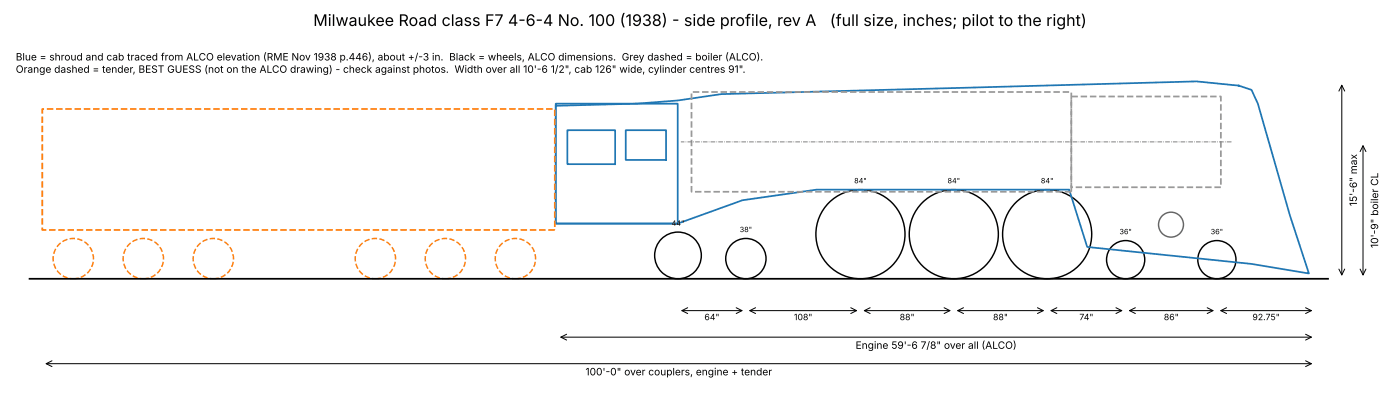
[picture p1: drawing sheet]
<svg xmlns="http://www.w3.org/2000/svg" width="340mm" height="98mm" viewBox="0 0 340 98" stroke-linecap="round" stroke-linejoin="round" font-family="sans-serif">
<defs><g id="words">
<g font-size="3.9">
<text x="76" y="6.3">Milwaukee Road class F7 4-6-4 No. 100 (1938) - side profile, rev A</text>
<text x="201.4" y="6.3">(full size, inches; pilot to the right)</text>
</g>
<g font-size="2.5">
<text x="3.8" y="14.7">Blue = shroud and cab traced from ALCO elevation (RME Nov 1938 p.446), about +/-3 in. Black = wheels, ALCO dimensions. Grey dashed = boiler (ALCO).</text>
<text x="3.8" y="17.7">Orange dashed = tender, BEST GUESS (not on the ALCO drawing) - check against photos. Width over all 10'-6 1/2&quot;, cab 126&quot; wide, cylinder centres 91&quot;.</text>
<text x="329.3" y="50" transform="rotate(-90 329.3 50)">15'-6&quot; max</text>
<text x="334.4" y="60.2" transform="rotate(-90 334.4 60.2)">10'-9&quot; boiler CL</text>
<text x="207.6" y="84.6">Engine 59'-6 7/8&quot; over all (ALCO)</text>
<text x="142.1" y="91">100'-0&quot; over couplers, engine + tender</text>
</g>
<g font-size="2.1">
<text x="170.9" y="77.7">64&quot;</text>
<text x="192.7" y="77.7">108&quot;</text>
<text x="218.3" y="77.7">88&quot;</text>
<text x="241" y="77.7">88&quot;</text>
<text x="261.9" y="77.7">74&quot;</text>
<text x="282.4" y="77.7">86&quot;</text>
<text x="303.9" y="77.7">92.75&quot;</text>
</g>
<g font-size="1.8">
<text x="207.3" y="44.5">84&quot;</text>
<text x="229.9" y="44.5">84&quot;</text>
<text x="252.6" y="44.5">84&quot;</text>
<text x="163" y="54.8">44&quot;</text>
<text x="179.5" y="56.3">38&quot;</text>
<text x="271.6" y="56.8">36&quot;</text>
<text x="293.8" y="56.8">36&quot;</text>
</g>
</g></defs>
<g fill="none" stroke="#000" stroke-width=".35">
<circle cx="208.8" cy="56.8" r="10.8"/>
<circle cx="231.5" cy="56.8" r="10.8"/>
<circle cx="254.1" cy="56.8" r="10.8"/>
<circle cx="164.5" cy="62" r="5.7"/>
<circle cx="181" cy="62.7" r="4.9"/>
<circle cx="273.2" cy="63" r="4.6"/>
<circle cx="295.3" cy="63" r="4.6"/>
</g>
<g fill="none" stroke="#ff7f0e" stroke-width=".35" stroke-dasharray="1.3 .6" stroke-linecap="butt">
<circle cx="17.8" cy="62.7" r="4.9"/>
<circle cx="34.8" cy="62.7" r="4.9"/>
<circle cx="51.8" cy="62.7" r="4.9"/>
<circle cx="91.1" cy="62.7" r="4.9"/>
<circle cx="108.1" cy="62.7" r="4.9"/>
<circle cx="125.1" cy="62.7" r="4.9"/>
</g>
<circle cx="284.2" cy="54.5" r="3" fill="none" stroke="#666" stroke-width=".35"/>
<path d="M7.2 67.6h315.1" fill="none" stroke="#000" stroke-width=".42"/>
<path d="M134.9 25.7l19.5-.6 10.1-.7 10.5-1.6 115.3-3.1 10.3 1.1 3.1 1 1.5 3.3 7.8 27.1 4.6 14.1-13.9-2.3-39.9-4.1-4.4-13.9h-61.2l-18 2.6-15.7 5.6h-29.6zM134.9 25.1h29.6v29.1h-29.6zM137.7 31.6h11.6v8.2h-11.6zM151.8 31.6h9.8v7.2h-9.8z" fill="none" stroke="#1f77b4" stroke-width=".42"/>
<path d="M260 46.5h-92.2v-24.2h92.2v24.2M296.3 45.4h-36.3v-22h36.3v22" fill="none" stroke="#999" stroke-width=".42" stroke-dasharray="1.6 .7" stroke-linecap="butt"/>
<path d="M134.6 55.8h-124.3v-29.4h124.3v29.4" fill="none" stroke="#ff7f0e" stroke-width=".42" stroke-dasharray="1.6 .7" stroke-linecap="butt"/>
<path d="M298.8 34.4h-133.6" fill="none" stroke="#808080" stroke-width=".24" stroke-dasharray="1.1 .3 .2 .3" stroke-linecap="butt"/>
<g fill="none" stroke="#000" stroke-width=".24">
<path d="M324.9 22.1l.7-1.4 .7 1.4M325.6 20.7v46M330 36.8l.7-1.4 .8 1.4M330.7 35.4v31.3M165.5 75.3h14.6M166.9 74.6l-1.4 .7 1.4 .8M178.6 74.6l1.5 .7-1.5 .8M181.9 75.3h26M183.3 74.6l-1.4 .7 1.4 .8M206.4 74.6l1.5 .7-1.5 .8M209.7 75.3h20.8M211.2 74.6l-1.5 .7 1.5 .8"/>
<path d="M229.1 74.6l1.4 .7-1.4 .8M232.4 75.3h20.8M233.8 74.6l-1.4 .7 1.4 .8M251.7 74.6l1.5 .7-1.5 .8M255 75.3h17.2M256.5 74.6l-1.5 .7 1.5 .8M270.8 74.6l1.4 .7-1.4 .8M274.1 75.3h20.2M275.5 74.6l-1.4 .7 1.4 .8M292.9 74.6l1.4 .7-1.4 .8M296.2 75.3h22M297.6 74.6l-1.4 .7 1.4 .8"/>
<path d="M316.8 74.6l1.4 .7-1.4 .8M324.9 65.3l.7 1.4 .7-1.4M330 65.3l.7 1.4 .8-1.4M11.2 88.2h307M12.6 87.5l-1.4 .7 1.4 .7M136.1 81.8h182.1M137.5 81.1l-1.4 .7 1.4 .7M316.8 87.5l1.4 .7-1.4 .7M316.8 81.1l1.4 .7-1.4 .7"/>
</g>
<use href="#words"/>
</svg>
